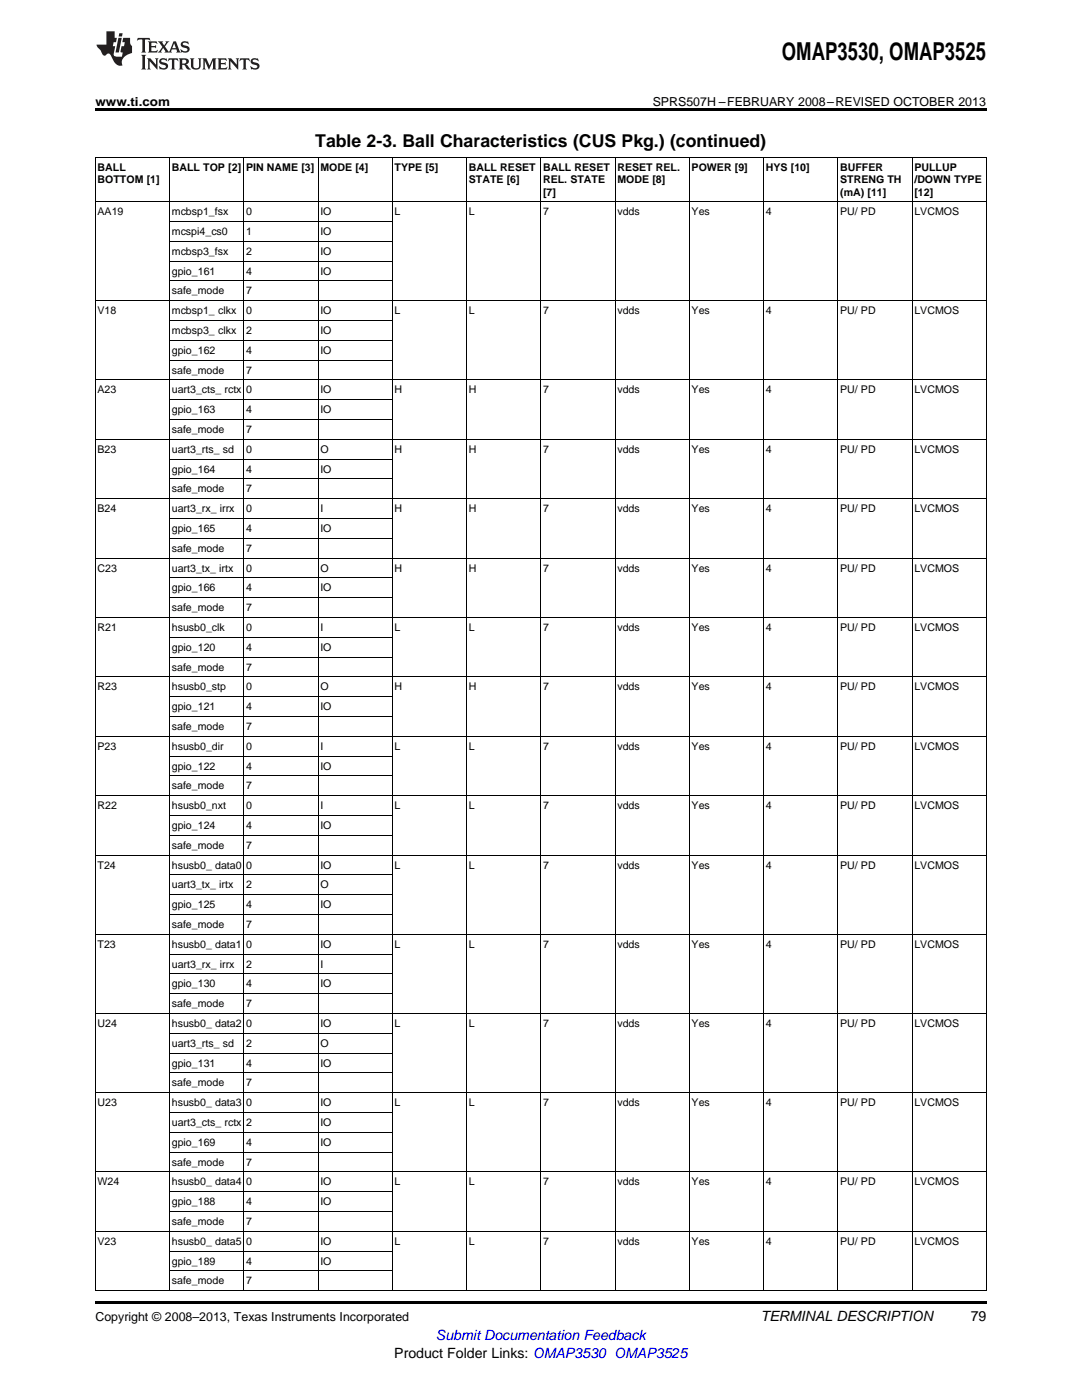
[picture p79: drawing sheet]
<svg xmlns="http://www.w3.org/2000/svg" width="216mm" height="279mm" viewBox="0 0 216 279" stroke-linecap="round" stroke-linejoin="round" font-family="sans-serif">
<defs><g id="words">
<text font-size="4.9" x="156" y="12">OMAP3530, OMAP3525</text>
<text font-size="3.5" x="62.9" y="29.3">Table 2-3. Ball Characteristics (CUS Pkg.) (continued)</text>
<g font-size="2.8">
<text x="151.8" y="263.6">TERMINAL DESCRIPTION</text>
<text x="193.7" y="263.6">79</text>
<text x="78.7" y="270.9">Product Folder Links: OMAP3530 OMAP3525</text>
</g>
<text font-size="2.8" fill="#00f" x="87" y="267.4">Submit Documentation Feedback</text>
<g font-size="2.5">
<text x="19" y="21.1">www.ti.com</text>
<text x="130.2" y="21.1">SPRS507H –FEBRUARY 2008–REVISED OCTOBER 2013</text>
<text x="19" y="263.6">Copyright © 2008–2013, Texas Instruments Incorporated</text>
</g>
<g font-size="2.1">
<text x="19.5" y="34.1">BALL</text>
<text x="34.3" y="34.1">BALL TOP [2]</text>
<text x="49.1" y="34.1">PIN NAME [3]</text>
<text x="63.9" y="34.1">MODE [4]</text>
<text x="78.7" y="34.1">TYPE [5]</text>
<text x="93.6" y="34.1">BALL RESET</text>
<text x="108.4" y="34.1">BALL RESET</text>
<text x="123.2" y="34.1">RESET REL.</text>
<text x="138" y="34.1">POWER [9]</text>
<text x="152.8" y="34.1">HYS [10]</text>
<text x="167.6" y="34.1">BUFFER</text>
<text x="182.5" y="34.1">PULLUP</text>
<text x="19.5" y="36.5">BOTTOM [1]</text>
<text x="93.6" y="36.5">STATE [6]</text>
<text x="108.4" y="36.5">REL. STATE</text>
<text x="108.4" y="39">[7]</text>
<text x="123.2" y="36.5">MODE [8]</text>
<text x="167.6" y="36.5">STRENG TH</text>
<text x="167.6" y="39">(mA) [11]</text>
<text x="182.5" y="36.5">/DOWN TYPE</text>
<text x="182.5" y="39">[12]</text>
<text x="19.5" y="43">AA19</text>
<text x="34.3" y="43">mcbsp1_fsx</text>
<text x="34.3" y="46.9">mcspi4_cs0</text>
<text x="49.1" y="43">0</text>
<text x="49.1" y="46.9">1</text>
<text x="63.9" y="43">IO</text>
<text x="63.9" y="46.9">IO</text>
<text x="78.7" y="43">L</text>
<text x="93.6" y="43">L</text>
<text x="108.4" y="43">7</text>
<text x="123.2" y="43">vdds</text>
<text x="138" y="43">Yes</text>
<text x="152.8" y="43">4</text>
<text x="167.6" y="43">PU/ PD</text>
<text x="182.5" y="43">LVCMOS</text>
<text x="34.3" y="50.9">mcbsp3_fsx</text>
<text x="49.1" y="50.9">2</text>
<text x="63.9" y="50.9">IO</text>
<text x="34.3" y="54.8">gpio_161</text>
<text x="34.3" y="58.8">safe_mode</text>
<text x="49.1" y="54.8">4</text>
<text x="49.1" y="58.8">7</text>
<text x="63.9" y="54.8">IO</text>
<text x="19.5" y="62.7">V18</text>
<text x="34.3" y="62.7">mcbsp1_ clkx</text>
<text x="49.1" y="62.7">0</text>
<text x="63.9" y="62.7">IO</text>
<text x="78.7" y="62.7">L</text>
<text x="93.6" y="62.7">L</text>
<text x="108.4" y="62.7">7</text>
<text x="123.2" y="62.7">vdds</text>
<text x="138" y="62.7">Yes</text>
<text x="152.8" y="62.7">4</text>
<text x="167.6" y="62.7">PU/ PD</text>
<text x="182.5" y="62.7">LVCMOS</text>
<text x="34.3" y="66.7">mcbsp3_ clkx</text>
<text x="34.3" y="70.6">gpio_162</text>
<text x="49.1" y="66.7">2</text>
<text x="49.1" y="70.6">4</text>
<text x="63.9" y="66.7">IO</text>
<text x="63.9" y="70.6">IO</text>
<text x="34.3" y="74.6">safe_mode</text>
<text x="49.1" y="74.6">7</text>
<text x="19.5" y="78.5">A23</text>
<text x="34.3" y="78.5">uart3_cts_ rctx</text>
<text x="34.3" y="82.5">gpio_163</text>
<text x="49.1" y="78.5">0</text>
<text x="49.1" y="82.5">4</text>
<text x="63.9" y="78.5">IO</text>
<text x="63.9" y="82.5">IO</text>
<text x="78.7" y="78.5">H</text>
<text x="93.6" y="78.5">H</text>
<text x="108.4" y="78.5">7</text>
<text x="123.2" y="78.5">vdds</text>
<text x="138" y="78.5">Yes</text>
<text x="152.8" y="78.5">4</text>
<text x="167.6" y="78.5">PU/ PD</text>
<text x="182.5" y="78.5">LVCMOS</text>
<text x="34.3" y="86.4">safe_mode</text>
<text x="49.1" y="86.4">7</text>
<text x="19.5" y="90.4">B23</text>
<text x="34.3" y="90.4">uart3_rts_ sd</text>
<text x="34.3" y="94.3">gpio_164</text>
<text x="49.1" y="90.4">0</text>
<text x="49.1" y="94.3">4</text>
<text x="63.9" y="90.4">O</text>
<text x="63.9" y="94.3">IO</text>
<text x="78.7" y="90.4">H</text>
<text x="93.6" y="90.4">H</text>
<text x="108.4" y="90.4">7</text>
<text x="123.2" y="90.4">vdds</text>
<text x="138" y="90.4">Yes</text>
<text x="152.8" y="90.4">4</text>
<text x="167.6" y="90.4">PU/ PD</text>
<text x="182.5" y="90.4">LVCMOS</text>
<text x="34.3" y="98.3">safe_mode</text>
<text x="49.1" y="98.3">7</text>
<text x="19.5" y="102.2">B24</text>
<text x="34.3" y="102.2">uart3_rx_ irrx</text>
<text x="34.3" y="106.2">gpio_165</text>
<text x="49.1" y="102.2">0</text>
<text x="49.1" y="106.2">4</text>
<text x="63.9" y="102.2">I</text>
<text x="63.9" y="106.2">IO</text>
<text x="78.7" y="102.2">H</text>
<text x="93.6" y="102.2">H</text>
<text x="108.4" y="102.2">7</text>
<text x="123.2" y="102.2">vdds</text>
<text x="138" y="102.2">Yes</text>
<text x="152.8" y="102.2">4</text>
<text x="167.6" y="102.2">PU/ PD</text>
<text x="182.5" y="102.2">LVCMOS</text>
<text x="34.3" y="110.1">safe_mode</text>
<text x="49.1" y="110.1">7</text>
<text x="19.5" y="114.1">C23</text>
<text x="34.3" y="114.1">uart3_tx_ irtx</text>
<text x="34.3" y="118">gpio_166</text>
<text x="49.1" y="114.1">0</text>
<text x="49.1" y="118">4</text>
<text x="63.9" y="114.1">O</text>
<text x="63.9" y="118">IO</text>
<text x="78.7" y="114.1">H</text>
<text x="93.6" y="114.1">H</text>
<text x="108.4" y="114.1">7</text>
<text x="123.2" y="114.1">vdds</text>
<text x="138" y="114.1">Yes</text>
<text x="152.8" y="114.1">4</text>
<text x="167.6" y="114.1">PU/ PD</text>
<text x="182.5" y="114.1">LVCMOS</text>
<text x="19.5" y="125.9">R21</text>
<text x="34.3" y="122">safe_mode</text>
<text x="34.3" y="125.9">hsusb0_clk</text>
<text x="49.1" y="122">7</text>
<text x="49.1" y="125.9">0</text>
<text x="63.9" y="125.9">I</text>
<text x="78.7" y="125.9">L</text>
<text x="93.6" y="125.9">L</text>
<text x="108.4" y="125.9">7</text>
<text x="123.2" y="125.9">vdds</text>
<text x="138" y="125.9">Yes</text>
<text x="152.8" y="125.9">4</text>
<text x="167.6" y="125.9">PU/ PD</text>
<text x="182.5" y="125.9">LVCMOS</text>
<text x="34.3" y="129.9">gpio_120</text>
<text x="49.1" y="129.9">4</text>
<text x="63.9" y="129.9">IO</text>
<text x="19.5" y="137.8">R23</text>
<text x="34.3" y="133.8">safe_mode</text>
<text x="34.3" y="137.8">hsusb0_stp</text>
<text x="49.1" y="133.8">7</text>
<text x="49.1" y="137.8">0</text>
<text x="63.9" y="137.8">O</text>
<text x="78.7" y="137.8">H</text>
<text x="93.6" y="137.8">H</text>
<text x="108.4" y="137.8">7</text>
<text x="123.2" y="137.8">vdds</text>
<text x="138" y="137.8">Yes</text>
<text x="152.8" y="137.8">4</text>
<text x="167.6" y="137.8">PU/ PD</text>
<text x="182.5" y="137.8">LVCMOS</text>
<text x="34.3" y="141.7">gpio_121</text>
<text x="49.1" y="141.7">4</text>
<text x="63.9" y="141.7">IO</text>
<text x="19.5" y="149.6">P23</text>
<text x="34.3" y="145.7">safe_mode</text>
<text x="34.3" y="149.6">hsusb0_dir</text>
<text x="49.1" y="145.7">7</text>
<text x="49.1" y="149.6">0</text>
<text x="63.9" y="149.6">I</text>
<text x="78.7" y="149.6">L</text>
<text x="93.6" y="149.6">L</text>
<text x="108.4" y="149.6">7</text>
<text x="123.2" y="149.6">vdds</text>
<text x="138" y="149.6">Yes</text>
<text x="152.8" y="149.6">4</text>
<text x="167.6" y="149.6">PU/ PD</text>
<text x="182.5" y="149.6">LVCMOS</text>
<text x="34.3" y="153.6">gpio_122</text>
<text x="49.1" y="153.6">4</text>
<text x="63.9" y="153.6">IO</text>
<text x="19.5" y="161.5">R22</text>
<text x="34.3" y="157.6">safe_mode</text>
<text x="34.3" y="161.5">hsusb0_nxt</text>
<text x="49.1" y="157.6">7</text>
<text x="49.1" y="161.5">0</text>
<text x="63.9" y="161.5">I</text>
<text x="78.7" y="161.5">L</text>
<text x="93.6" y="161.5">L</text>
<text x="108.4" y="161.5">7</text>
<text x="123.2" y="161.5">vdds</text>
<text x="138" y="161.5">Yes</text>
<text x="152.8" y="161.5">4</text>
<text x="167.6" y="161.5">PU/ PD</text>
<text x="182.5" y="161.5">LVCMOS</text>
<text x="34.3" y="165.5">gpio_124</text>
<text x="49.1" y="165.5">4</text>
<text x="63.9" y="165.5">IO</text>
<text x="19.5" y="173.4">T24</text>
<text x="34.3" y="169.4">safe_mode</text>
<text x="34.3" y="173.4">hsusb0_ data0</text>
<text x="49.1" y="169.4">7</text>
<text x="49.1" y="173.4">0</text>
<text x="63.9" y="173.4">IO</text>
<text x="78.7" y="173.4">L</text>
<text x="93.6" y="173.4">L</text>
<text x="108.4" y="173.4">7</text>
<text x="123.2" y="173.4">vdds</text>
<text x="138" y="173.4">Yes</text>
<text x="152.8" y="173.4">4</text>
<text x="167.6" y="173.4">PU/ PD</text>
<text x="182.5" y="173.4">LVCMOS</text>
<text x="34.3" y="177.3">uart3_tx_ irtx</text>
<text x="49.1" y="177.3">2</text>
<text x="63.9" y="177.3">O</text>
<text x="34.3" y="181.3">gpio_125</text>
<text x="34.3" y="185.2">safe_mode</text>
<text x="49.1" y="181.3">4</text>
<text x="49.1" y="185.2">7</text>
<text x="63.9" y="181.3">IO</text>
<text x="19.5" y="189.2">T23</text>
<text x="34.3" y="189.2">hsusb0_ data1</text>
<text x="49.1" y="189.2">0</text>
<text x="63.9" y="189.2">IO</text>
<text x="78.7" y="189.2">L</text>
<text x="93.6" y="189.2">L</text>
<text x="108.4" y="189.2">7</text>
<text x="123.2" y="189.2">vdds</text>
<text x="138" y="189.2">Yes</text>
<text x="152.8" y="189.2">4</text>
<text x="167.6" y="189.2">PU/ PD</text>
<text x="182.5" y="189.2">LVCMOS</text>
<text x="34.3" y="193.1">uart3_rx_ irrx</text>
<text x="34.3" y="197.1">gpio_130</text>
<text x="49.1" y="193.1">2</text>
<text x="49.1" y="197.1">4</text>
<text x="63.9" y="193.1">I</text>
<text x="63.9" y="197.1">IO</text>
<text x="34.3" y="201">safe_mode</text>
<text x="49.1" y="201">7</text>
<text x="19.5" y="205">U24</text>
<text x="34.3" y="205">hsusb0_ data2</text>
<text x="34.3" y="208.9">uart3_rts_ sd</text>
<text x="49.1" y="205">0</text>
<text x="49.1" y="208.9">2</text>
<text x="63.9" y="205">IO</text>
<text x="63.9" y="208.9">O</text>
<text x="78.7" y="205">L</text>
<text x="93.6" y="205">L</text>
<text x="108.4" y="205">7</text>
<text x="123.2" y="205">vdds</text>
<text x="138" y="205">Yes</text>
<text x="152.8" y="205">4</text>
<text x="167.6" y="205">PU/ PD</text>
<text x="182.5" y="205">LVCMOS</text>
<text x="34.3" y="212.9">gpio_131</text>
<text x="49.1" y="212.9">4</text>
<text x="63.9" y="212.9">IO</text>
<text x="19.5" y="220.8">U23</text>
<text x="34.3" y="216.8">safe_mode</text>
<text x="34.3" y="220.8">hsusb0_ data3</text>
<text x="49.1" y="216.8">7</text>
<text x="49.1" y="220.8">0</text>
<text x="63.9" y="220.8">IO</text>
<text x="78.7" y="220.8">L</text>
<text x="93.6" y="220.8">L</text>
<text x="108.4" y="220.8">7</text>
<text x="123.2" y="220.8">vdds</text>
<text x="138" y="220.8">Yes</text>
<text x="152.8" y="220.8">4</text>
<text x="167.6" y="220.8">PU/ PD</text>
<text x="182.5" y="220.8">LVCMOS</text>
<text x="34.3" y="224.7">uart3_cts_ rctx</text>
<text x="49.1" y="224.7">2</text>
<text x="63.9" y="224.7">IO</text>
<text x="34.3" y="228.7">gpio_169</text>
<text x="34.3" y="232.6">safe_mode</text>
<text x="49.1" y="228.7">4</text>
<text x="49.1" y="232.6">7</text>
<text x="63.9" y="228.7">IO</text>
<text x="19.5" y="236.6">W24</text>
<text x="34.3" y="236.6">hsusb0_ data4</text>
<text x="49.1" y="236.6">0</text>
<text x="63.9" y="236.6">IO</text>
<text x="78.7" y="236.6">L</text>
<text x="93.6" y="236.6">L</text>
<text x="108.4" y="236.6">7</text>
<text x="123.2" y="236.6">vdds</text>
<text x="138" y="236.6">Yes</text>
<text x="152.8" y="236.6">4</text>
<text x="167.6" y="236.6">PU/ PD</text>
<text x="182.5" y="236.6">LVCMOS</text>
<text x="34.3" y="240.5">gpio_188</text>
<text x="34.3" y="244.5">safe_mode</text>
<text x="49.1" y="240.5">4</text>
<text x="49.1" y="244.5">7</text>
<text x="63.9" y="240.5">IO</text>
<text x="19.5" y="248.4">V23</text>
<text x="34.3" y="248.4">hsusb0_ data5</text>
<text x="49.1" y="248.4">0</text>
<text x="63.9" y="248.4">IO</text>
<text x="78.7" y="248.4">L</text>
<text x="93.6" y="248.4">L</text>
<text x="108.4" y="248.4">7</text>
<text x="123.2" y="248.4">vdds</text>
<text x="138" y="248.4">Yes</text>
<text x="152.8" y="248.4">4</text>
<text x="167.6" y="248.4">PU/ PD</text>
<text x="182.5" y="248.4">LVCMOS</text>
<text x="34.3" y="252.4">gpio_189</text>
<text x="34.3" y="256.3">safe_mode</text>
<text x="49.1" y="252.4">4</text>
<text x="49.1" y="256.3">7</text>
<text x="63.9" y="252.4">IO</text>
</g>
</g></defs>
<path d="M19 21.6h177.8v.6h-177.8zM19 259.7h177.8v.5h-177.8z" fill="#000"/>
<g fill="none" stroke="#000" stroke-width=".2">
<path d="M19.1 31.4h177.7v226.2h-177.7zM33.8 31.4v226.2M48.7 31.4v226.2M63.5 31.4v226.2M78.3 31.4v226.2M93.1 31.4v226.2M107.9 31.4v226.2M122.7 31.4v226.2M137.6 31.4v226.2M152.4 31.4v226.2M167.2 31.4v226.2M182 31.4v226.2"/>
<path d="M19 40.3h177.8M33.9 56.1h44.4M33.9 52.1h44.4M33.9 48.2h44.4M33.9 44.2h44.4M19 75.8h177.8M19 60h177.8M33.9 79.8h44.4M33.9 71.9h44.4M33.9 67.9h44.4M33.9 64h44.4M19 99.5h177.8"/>
<path d="M19 87.7h177.8M33.9 95.6h44.4M33.9 91.6h44.4M33.9 83.7h44.4M19 111.4h177.8M33.9 119.3h44.4M33.9 115.3h44.4M33.9 107.4h44.4M33.9 103.5h44.4M19 135.1h177.8M19 123.2h177.8M33.9 139h44.4"/>
<path d="M33.9 131.1h44.4M33.9 127.2h44.4M19 158.8h177.8M19 146.9h177.8M33.9 154.9h44.4M33.9 150.9h44.4M33.9 143h44.4M19 170.7h177.8M33.9 178.6h44.4M33.9 174.6h44.4M33.9 166.7h44.4M33.9 162.8h44.4"/>
<path d="M19 186.5h177.8M33.9 198.3h44.4M33.9 194.4h44.4M33.9 190.4h44.4M33.9 182.5h44.4M19 218.1h177.8M19 202.3h177.8M33.9 214.1h44.4M33.9 210.2h44.4M33.9 206.2h44.4M19 233.9h177.8M33.9 237.8h44.4"/>
<path d="M33.9 229.9h44.4M33.9 226h44.4M33.9 222h44.4M19 245.7h177.8M33.9 253.6h44.4M33.9 249.7h44.4M33.9 241.8h44.4"/>
</g>
<g fill="#231f20">
<path d="M27.5 7.6l-.1 .5 .4-.2h.6v.1v2.1l-.2 .4h1l-.3-.4v-2.1l.1-.1h.5l.5 .2-.2-.5zM29.5 8.3l.2 .3v1.5l-.2 .4h1.8l.2-.6a1.04 1.04 0 0 1-1.3 .2v-.7h.6l.3 .2v-.6l-.3 .2h-.6v-.6l.8-.1 .4 .3-.2-.5zM31.5 8.3l.9 1.1-.9 1.1h.8l-.2-.2 .5-.7 .4 .7-.2 .2h1.5l-.1-.2 .1-.4h.9l.1 .4-.2 .2h1l-.3-.3-.7-1.9h-.5l-.9 2-.8-1 .9-1h-.8l.1 .3-.3 .5-.4-.6 .2-.2zM34.7 8.6l.4 1h-.7zM36.3 8.4a.63 .63 0 0 0-.2 .7 .63 .63 0 0 0 .6 .4l.6 .2 .1 .2a.75 .75 0 0 1-.7 .4 .75 .75 0 0 1-.6-.5l.1 .7 .1-.1a1.11 1.11 0 0 0 1.5-.6 1.13 1.13 0 0 0-1.2-.8l-.1-.4a1.04 1.04 0 0 1 1.2 .2l-.2-.5-.1 .1-.5-.2zM28.2 10.9l.2 .4v2.2l-.2 .4h1l-.3-.4v-2.2l.3-.4zM29.3 11.6l.3 .4v1.5l-.3 .4h.8l-.2-.4v-1.3l1.5 1.7v-1.9l.2-.4h-.7l.2 .4v.9l-1.1-1.3zM32 11.8a.62 .62 0 0 0-.2 .7 .62 .62 0 0 0 .6 .4l.6 .1 .1 .3a.76 .76 0 0 1-.7 .3 .76 .76 0 0 1-.6-.4l.1 .7 .1-.1a1.11 1.11 0 0 0 1.5-.6 1.13 1.13 0 0 0-1.2-.8l-.1-.4a1.04 1.04 0 0 1 1.2 .2l-.2-.6-.1 .1-.5-.1zM33.7 11.6l-.2 .6a.61 .61 0 0 1 .8-.3v1.6l-.2 .4h.9l-.2-.4v-1.6a.63 .63 0 0 1 .8 .3l-.2-.6zM35.6 11.6l.3 .4v1.5l-.3 .4h1l-.2-.2v-.8l.5 .2a.76 .76 0 0 0 1.2 .7l-1-1a.58 .58 0 0 0 .6-.5 .58 .58 0 0 0-.5-.6zM36.4 11.9h.1a.45 .45 0 0 1 .5 .1 .45 .45 0 0 1 .1 .5l-.7 .2zM37.9 11.6l.2 .2a2.17 2.17 0 0 0 .3 1.9 .99 .99 0 0 0 1.6-.6v-1.1l.2-.4h-.7l.2 .2a1.92 1.92 0 0 1-.2 1.8 .6 .6 0 0 1-.9-.5v-1.1l.2-.4zM40.4 11.6l.2 .4v1.5l-.2 .4h.7l-.2-.4v-1.4l.8 1.8 .8-1.8v1.4l-.2 .4h.9l-.2-.4v-1.5l.2-.4h-.8l-.6 1.5-.6-1.5zM43.4 11.6l.2 .4v1.5l-.2 .4h1.8l.2-.6a1.04 1.04 0 0 1-1.3 .1v-.6h.5l.4 .2v-.6l-.4 .2h-.5v-.7h.8l.3 .3-.1-.6zM45.5 11.6l.2 .4v1.5l-.2 .4h.7l-.2-.4v-1.3l1.5 1.7v-1.9l.2-.4h-.7l.2 .4v.9l-1.1-1.3zM47.9 11.6l-.1 .6a.61 .61 0 0 1 .8-.3v1.6l-.3 .4h1l-.3-.4 .1-1.6a.63 .63 0 0 1 .7 .3l-.1-.6zM50.2 11.8a.62 .62 0 0 0-.2 .7 .62 .62 0 0 0 .6 .4l.6 .1 .2 .3a.76 .76 0 0 1-.8 .3 .76 .76 0 0 1-.6-.4l.1 .7 .2-.1a1.11 1.11 0 0 0 1.5-.6 1.13 1.13 0 0 0-1.3-.8l-.1-.4a1.04 1.04 0 0 1 1.2 .2l-.1-.6-.2 .1-.5-.1z"/>
<path d="M21.2 6.3v2.6h-1.9l.1 .4 .7 .9a.91 .91 0 0 0 1 .8 .56 .56 0 0 1 .5-.3 .56 .56 0 0 1 .5 .3l.4 .8a1.53 1.53 0 0 0 1.9 1.2 1.54 1.54 0 0 1 1-2.1l.9-.3v-1.4a1.52 1.52 0 0 1-.3-1.6h-1.4l-.2 .8h.5l-.2 .8h-.4l-.2 1v.2l.4 .1-.2 .8a1.93 1.93 0 0 1-1.6-.3l.3-1.8h-.5l.2-.8h.4l.2-.8h-.4v-1.3zM23.6 7.6l-.6 2.9h.7l.6-2.9zM23.8 6.6l-.1 .7h.6l.2-.7z"/>
</g>
<use href="#words"/>
</svg>
